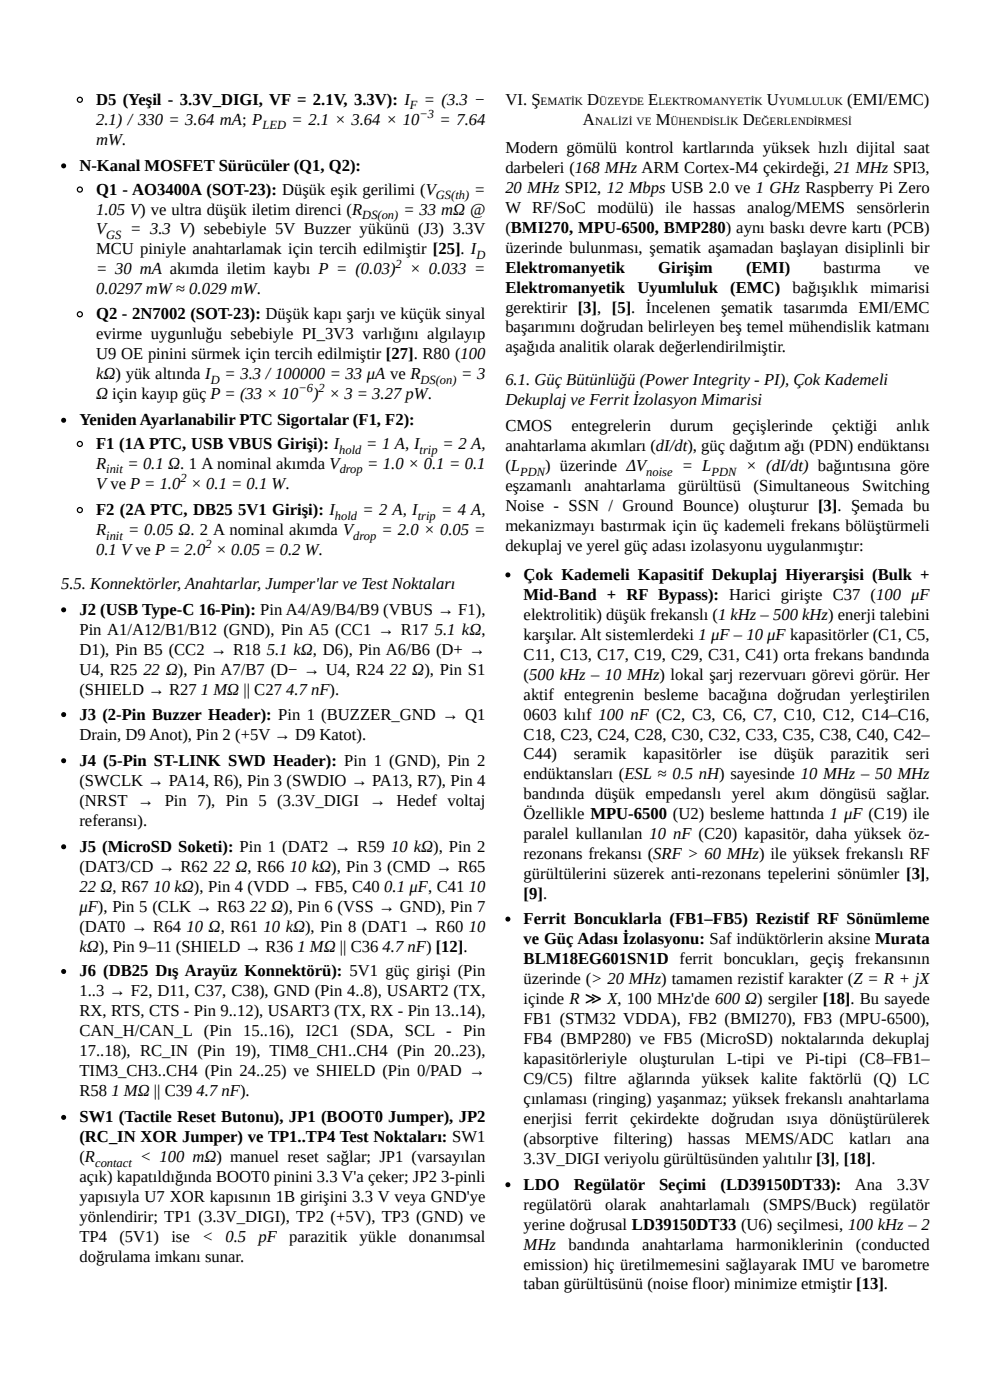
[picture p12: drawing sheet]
<svg xmlns="http://www.w3.org/2000/svg" width="210mm" height="297mm" viewBox="0 0 210 297" stroke-linecap="round" stroke-linejoin="round" font-family="sans-serif">
<defs><g id="words">
<g font-size="3.5">
<text x="20.4" y="22.2">D5 (Yeşil - 3.3V_DIGI, VF = 2.1V, 3.3V): I</text>
<text x="89.9" y="22.2">= (3.3 −</text>
<text x="107.2" y="22.2">VI. Ş</text>
<text x="124.5" y="22.2">D</text>
<text x="137.4" y="22.2">E</text>
<text x="162.6" y="22.2">U</text>
<text x="179.6" y="22.2">(EMI/EMC)</text>
<text x="20.4" y="26.5">2.1) / 330 = 3.64 mA; P</text>
<text x="61.8" y="26.5">= 2.1 × 3.64 × 10</text>
<text x="93.2" y="26.5">= 7.64</text>
<text x="123.6" y="26.5">A</text>
<text x="139" y="26.5">M</text>
<text x="157.5" y="26.5">D</text>
<text x="20.4" y="30.7">mW.</text>
<text x="107.1" y="32.5">Modern gömülü kontrol kartlarında yüksek hızlı dijital saat</text>
<text x="16.8" y="36.2">N-Kanal MOSFET Sürücüler (Q1, Q2):</text>
<text x="20.4" y="41.3">Q1 - AO3400A (SOT-23): Düşük eşik gerilimi (V</text>
<text x="100.6" y="41.3">=</text>
<text x="107.1" y="36.8">darbeleri (168 MHz ARM Cortex-M4 çekirdeği, 21 MHz SPI3,</text>
<text x="107.1" y="41">20 MHz SPI2, 12 Mbps USB 2.0 ve 1 GHz Raspberry Pi Zero</text>
<text x="20.4" y="45.5">1.05 V) ve ultra düşük iletim direnci (R</text>
<text x="85.5" y="45.5">= 33 mΩ @</text>
<text x="107.1" y="45.2">W RF/SoC modülü) ile hassas analog/MEMS sensörlerin</text>
<text x="20.4" y="49.7">V</text>
<text x="20.4" y="54">MCU piniyle anahtarlamak için tercih edilmiştir [25]. I</text>
<text x="27.6" y="49.7">= 3.3 V) sebebiyle 5V Buzzer yükünü (J3) 3.3V</text>
<text x="107.1" y="49.5">(BMI270, MPU-6500, BMP280) aynı baskı devre kartı (PCB)</text>
<text x="107.1" y="53.7">üzerinde bulunması, şematik aşamadan başlayan disiplinli bir</text>
<text x="20.4" y="58.2">= 30 mA akımda iletim kaybı P = (0.03)</text>
<text x="86.9" y="58.2">× 0.033 =</text>
<text x="107.1" y="57.9">Elektromanyetik</text>
<text x="139.6" y="57.9">Girişim</text>
<text x="158.2" y="57.9">(EMI)</text>
<text x="174.6" y="57.9">bastırma</text>
<text x="193.8" y="57.9">ve</text>
<text x="20.4" y="62.4">0.0297 mW ≈ 0.029 mW.</text>
<text x="107.1" y="62.2">Elektromanyetik</text>
<text x="135.2" y="62.2">Uyumluluk</text>
<text x="154.8" y="62.2">(EMC)</text>
<text x="168" y="62.2">bağışıklık</text>
<text x="184.6" y="62.2">mimarisi</text>
<text x="20.4" y="67.7">Q2 - 2N7002 (SOT-23): Düşük kapı şarjı ve küçük sinyal</text>
<text x="20.4" y="72">evirme uygunluğu sebebiyle PI_3V3 varlığını algılayıp</text>
<text x="107.1" y="66.4">gerektirir [3], [5]. İncelenen şematik tasarımda EMI/EMC</text>
<text x="107.1" y="70.4">başarımını doğrudan belirleyen beş temel mühendislik katmanı</text>
<text x="20.4" y="76.2">U9 OE pinini sürmek için tercih edilmiştir [27]. R80 (100</text>
<text x="107.1" y="74.6">aşağıda analitik olarak değerlendirilmiştir.</text>
<text x="20.4" y="80.4">kΩ) yük altında I</text>
<text x="47.6" y="80.4">= 3.3 /100000 = 33 μA ve R</text>
<text x="97.8" y="80.4">= 3</text>
<text x="107.1" y="81.8">6.1. Güç Bütünlüğü (Power Integrity- PI), Çok Kademeli</text>
<text x="20.4" y="84.7">Ω için kayıp güç P = (33 × 10</text>
<text x="66.4" y="84.7">) × 3 = 3.27 pW.</text>
<text x="107.1" y="86">Dekuplajve Ferrit İzolasyon Mimarisi</text>
<text x="16.8" y="90.2">Yeniden Ayarlanabilir PTC Sigortalar (F1, F2):</text>
<text x="20.4" y="95.2">F1 (1A PTC, USB VBUS Girişi): I</text>
<text x="77.6" y="95.2">= 1 A, I</text>
<text x="93.8" y="95.2">= 2 A,</text>
<text x="107.1" y="91.5">CMOS</text>
<text x="107.1" y="95.8">anahtarlama akımları (dI/dt), güç dağıtım ağı (PDN) endüktansı</text>
<text x="121.2" y="91.5">entegrelerin</text>
<text x="142.1" y="91.5">durum</text>
<text x="155.3" y="91.5">geçişlerinde</text>
<text x="176.4" y="91.5">çektiği</text>
<text x="190.1" y="91.5">anlık</text>
<text x="20.4" y="99.5">R</text>
<text x="27" y="99.5">= 0.1 Ω. 1 A nominal akımda V</text>
<text x="77.9" y="99.5">= 1.0 × 0.1 = 0.1</text>
<text x="107.1" y="100">(L</text>
<text x="115.6" y="100">) üzerinde ΔV</text>
<text x="144.6" y="100">= L</text>
<text x="158.1" y="100">× (dI/dt) bağıntısına göre</text>
<text x="20.4" y="103.7">Vve P = 1.0 × 0.1 = 0.1 W.</text>
<text x="107.1" y="104.2">eşzamanlı</text>
<text x="123.9" y="104.2">anahtarlama</text>
<text x="143.8" y="104.2">gürültüsü</text>
<text x="159.8" y="104.2">(Simultaneous</text>
<text x="182.8" y="104.2">Switching</text>
<text x="20.4" y="109.3">F2 (2A PTC, DB25</text>
<text x="20.4" y="113.5">R</text>
<text x="27.1" y="113.5">= 0.05 Ω. 2 A nominal akımda V</text>
<text x="50.5" y="109.3">5V1 Girişi): I</text>
<text x="76.9" y="109.3">= 2 A, I</text>
<text x="80.9" y="113.5">= 2.0 × 0.05 =</text>
<text x="93.5" y="109.3">= 4 A,</text>
<text x="107.1" y="108.5">Noise - SSN / Ground Bounce) oluşturur [3]. Şemada bu</text>
<text x="107.1" y="112.7">mekanizmayı bastırmak için üç kademeli frekans bölüştürmeli</text>
<text x="20.4" y="117.7">0.1 Vve P = 2.0 × 0.05 = 0.2 W.</text>
<text x="107.1" y="116.9">dekuplaj ve yerel güç adası izolasyonu uygulanmıştır:</text>
<text x="13" y="124.9">5.5. Konnektörler, Anahtarlar, Jumper'lar ve Test Noktaları</text>
<text x="111" y="123">Çok Kademeli Kapasitif Dekuplaj Hiyerarşisi (Bulk +</text>
<text x="16.8" y="130.4">J2 (USB Type-C 16-Pin): Pin A4/A9/B4/B9 (VBUS → F1),</text>
<text x="111" y="127.3">Mid-Band + RF Bypass): Harici girişte C37 (100 μF</text>
<text x="111" y="131.5">elektrolitik) düşük frekanslı (1 kHz – 500 kHz) enerji talebini</text>
<text x="16.8" y="134.7">Pin A1/A12/B1/B12 (GND), Pin A5 (CC1 → R17</text>
<text x="92.2" y="134.7">5.1 kΩ,</text>
<text x="111" y="135.7">karşılar. Alt sistemlerdeki 1 μF – 10 μF kapasitörler (C1, C5,</text>
<text x="16.8" y="138.9">D1), Pin B5 (CC2 → R18</text>
<text x="16.8" y="143.1">U4, R25</text>
<text x="30.4" y="143.1">22 Ω), Pin A7/B7 (D− → U4, R24</text>
<text x="56.5" y="138.9">5.1 kΩ, D6), Pin A6/B6 (D+ →</text>
<text x="82.7" y="143.1">22 Ω), Pin S1</text>
<text x="111" y="140">C11, C13, C17, C19, C29, C31, C41) orta frekans bandında</text>
<text x="16.8" y="147.4">(SHIELD → R27</text>
<text x="42.6" y="147.4">1 MΩ || C27</text>
<text x="60.7" y="147.4">4.7 nF).</text>
<text x="111" y="144.2">(500 kHz – 10 MHz) lokal şarj rezervuarı görevi görür. Her</text>
<text x="111" y="148.4">aktif entegrenin besleme bacağına doğrudan yerleştirilen</text>
<text x="16.8" y="152.7">J3 (2-Pin Buzzer Header): Pin 1 (BUZZER_GND → Q1</text>
<text x="111" y="152.7">0603 kılıf 100 nF (C2, C3, C6, C7, C10, C12, C14–C16,</text>
<text x="16.8" y="156.9">Drain, D9 Anot), Pin 2 (+5V → D9 Katot).</text>
<text x="111" y="156.9">C18, C23, C24, C28, C30, C32, C33, C35, C38, C40, C42–</text>
<text x="111" y="161.1">C44)</text>
<text x="121.6" y="161.1">seramik</text>
<text x="136.4" y="161.1">kapasitörler</text>
<text x="156.6" y="161.1">ise</text>
<text x="164.1" y="161.1">düşük</text>
<text x="176.1" y="161.1">parazitik</text>
<text x="192" y="161.1">seri</text>
<text x="16.8" y="162.4">J4 (5-Pin ST-LINK SWD Header): Pin 1 (GND), Pin 2</text>
<text x="16.8" y="166.7">(SWCLK → PA14, R6), Pin 3 (SWDIO → PA13, R7), Pin 4</text>
<text x="111" y="165.4">endüktansları (ESL ≈ 0.5 nH) sayesinde 10 MHz – 50 MHz</text>
<text x="16.8" y="170.9">(NRST → Pin 7), Pin 5 (3.3V_DIGI → Hedef voltaj</text>
<text x="111" y="169.6">bandında düşük empedanslı yerel akım döngüsü sağlar.</text>
<text x="111" y="173.8">Özellikle MPU-6500 (U2) besleme hattında 1 μF (C19) ile</text>
<text x="16.8" y="175.1">referansı).</text>
<text x="111" y="178.1">paralel kullanılan 10 nF (C20) kapasitör, daha yüksek öz-</text>
<text x="16.8" y="180.7">J5 (MicroSD Soketi): Pin 1 (DAT2 → R59</text>
<text x="16.8" y="184.9">(DAT3/CD → R62</text>
<text x="45.3" y="184.9">22 Ω, R66</text>
<text x="61.5" y="184.9">10 kΩ), Pin 3 (CMD → R65</text>
<text x="82.9" y="180.7">10 kΩ), Pin 2</text>
<text x="111" y="182.3">rezonans frekansı (SRF &gt; 60 MHz) ile yüksek frekanslı RF</text>
<text x="16.8" y="189.2">22 Ω, R67</text>
<text x="32.5" y="189.2">10 kΩ), Pin 4 (VDD → FB5, C40</text>
<text x="81.5" y="189.2">0.1 μF, C41</text>
<text x="99.4" y="189.2">10</text>
<text x="111" y="186.5">gürültülerini süzerek anti-rezonans tepelerini sönümler [3],</text>
<text x="111" y="190.8">[9].</text>
<text x="16.8" y="193.4">μF), Pin 5 (CLK → R63</text>
<text x="16.8" y="197.6">(DAT0 → R64</text>
<text x="39.5" y="197.6">10 Ω, R61</text>
<text x="53" y="193.4">22 Ω), Pin 6 (VSS → GND), Pin 7</text>
<text x="55.9" y="197.6">10 kΩ), Pin 8 (DAT1 → R60</text>
<text x="99.4" y="197.6">10</text>
<text x="111" y="196">Ferrit Boncuklarla (FB1–FB5) Rezistif RF Sönümleme</text>
<text x="16.8" y="201.9">kΩ), Pin 9–11 (SHIELD → R36</text>
<text x="63" y="201.9">1 MΩ || C36</text>
<text x="81.1" y="201.9">4.7 nF) [12].</text>
<text x="111" y="200.3">ve Güç Adası İzolasyonu: Saf indüktörlerin aksine Murata</text>
<text x="16.8" y="207.2">J6 (DB25 Dış Arayüz Konnektörü): 5V1 güç girişi (Pin</text>
<text x="111" y="204.5">BLM18EG601SN1D ferrit boncukları, geçiş frekansının</text>
<text x="111" y="208.7">üzerinde (&gt; 20 MHz) tamamen rezistif karakter (Z = R + jX</text>
<text x="16.8" y="211.4">1..3 → F2, D11, C37, C38), GND (Pin 4..8), USART2 (TX,</text>
<text x="16.8" y="215.6">RX, RTS, CTS - Pin 9..12), USART3 (TX, RX - Pin 13..14),</text>
<text x="111" y="213">içinde R ≫ X, 100 MHz'de 600 Ω) sergiler [18]. Bu sayede</text>
<text x="16.8" y="219.9">CAN_H/CAN_L (Pin 15..16), I2C1 (SDA, SCL - Pin</text>
<text x="111" y="217.2">FB1 (STM32 VDDA), FB2 (BMI270), FB3 (MPU-6500),</text>
<text x="111" y="221.4">FB4 (BMP280) ve FB5 (MicroSD) noktalarında dekuplaj</text>
<text x="16.8" y="224.1">17..18), RC_IN (Pin 19), TIM8_CH1..CH4 (Pin 20..23),</text>
<text x="111" y="225.7">kapasitörleriyle</text>
<text x="135.6" y="225.7">oluşturulan</text>
<text x="154.1" y="225.7">L-tipi</text>
<text x="164.8" y="225.7">ve</text>
<text x="170.8" y="225.7">Pi-tipi</text>
<text x="182.2" y="225.7">(C8–FB1–</text>
<text x="16.8" y="228.3">TIM3_CH3..CH4 (Pin 24..25) ve SHIELD (Pin 0/PAD →</text>
<text x="16.8" y="232.6">R58</text>
<text x="23.6" y="232.6">1 MΩ || C39</text>
<text x="41.7" y="232.6">4.7 nF).</text>
<text x="111" y="229.9">C9/C5)</text>
<text x="123.9" y="229.9">filtre</text>
<text x="133.2" y="229.9">ağlarında</text>
<text x="148.8" y="229.9">yüksek</text>
<text x="161.3" y="229.9">kalite</text>
<text x="171.6" y="229.9">faktörlü</text>
<text x="185.2" y="229.9">(Q)</text>
<text x="192.6" y="229.9">LC</text>
<text x="16.8" y="238.1">SW1 (Tactile Reset Butonu), JP1 (BOOT0 Jumper), JP2</text>
<text x="111" y="234.1">çınlaması (ringing) yaşanmaz; yüksek frekanslı anahtarlama</text>
<text x="111" y="238.4">enerjisi</text>
<text x="124" y="238.4">ferrit</text>
<text x="133.6" y="238.4">çekirdekte</text>
<text x="150.8" y="238.4">doğrudan</text>
<text x="166.7" y="238.4">ısıya</text>
<text x="176" y="238.4">dönüştürülerek</text>
<text x="16.8" y="242.3">(RC_IN XOR Jumper) ve TP1..TP4 Test Noktaları: SW1</text>
<text x="111" y="242.6">(absorptive</text>
<text x="130.1" y="242.6">filtering)</text>
<text x="145.8" y="242.6">hassas</text>
<text x="158" y="242.6">MEMS/ADC</text>
<text x="180" y="242.6">katları</text>
<text x="192.2" y="242.6">ana</text>
<text x="16.8" y="246.6">(R</text>
<text x="16.8" y="250.8">açık) kapatıldığında BOOT0 pinini 3.3 V'a çeker; JP2</text>
<text x="29.7" y="246.6">&lt; 100 mΩ) manuel reset sağlar; JP1 (varsayılan</text>
<text x="93.5" y="250.8">3-pinli</text>
<text x="111" y="246.8">3.3V_DIGI veriyolu gürültüsünden yalıtılır [3], [18].</text>
<text x="16.8" y="255">yapısıyla U7 XOR kapısının 1B girişini 3.3 V veya GND'ye</text>
<text x="111" y="252.4">LDO</text>
<text x="111" y="256.6">regülatörü</text>
<text x="121.7" y="252.4">Regülatör</text>
<text x="128.3" y="256.6">olarak</text>
<text x="139.7" y="252.4">Seçimi</text>
<text x="139.9" y="256.6">anahtarlamalı</text>
<text x="152.7" y="252.4">(LD39150DT33):</text>
<text x="161.8" y="256.6">(SMPS/Buck)</text>
<text x="181.2" y="252.4">Ana</text>
<text x="184.4" y="256.6">regülatör</text>
<text x="190.2" y="252.4">3.3V</text>
<text x="16.8" y="259.3">yönlendirir; TP1 (3.3V_DIGI), TP2 (+5V), TP3 (GND) ve</text>
<text x="16.8" y="263.5">TP4</text>
<text x="25.3" y="263.5">(5V1)</text>
<text x="36.3" y="263.5">ise</text>
<text x="42.8" y="263.5">&lt;</text>
<text x="47.8" y="263.5">0.5</text>
<text x="54.8" y="263.5">pF</text>
<text x="61.3" y="263.5">parazitik</text>
<text x="76.2" y="263.5">yükle</text>
<text x="86.7" y="263.5">donanımsal</text>
<text x="111" y="260.9">yerine doğrusal LD39150DT33 (U6) seçilmesi, 100 kHz – 2</text>
<text x="16.8" y="267.7">doğrulama imkanı sunar.</text>
<text x="111" y="265.1">MHz</text>
<text x="111" y="269.3">emission) hiç üretilmemesini sağlayarak IMU ve barometre</text>
<text x="120.5" y="265.1">bandında</text>
<text x="136.1" y="265.1">anahtarlama</text>
<text x="156" y="265.1">harmoniklerinin</text>
<text x="181.4" y="265.1">(conducted</text>
<text x="111" y="273.6">taban gürültüsünü (noise floor) minimize etmiştir [13].</text>
</g>
<g font-size="2.6">
<text x="86.9" y="23.2">F</text>
<text x="55.6" y="27.4">LED</text>
<text x="88.9" y="25">−3</text>
<text x="76.8" y="46.5">DS(on)</text>
<text x="92.4" y="42.2">GS(th)</text>
<text x="22.5" y="50.7">GS</text>
<text x="83.9" y="56.8">2</text>
<text x="101" y="54.9">D</text>
<text x="44.7" y="81.4">D</text>
<text x="63.3" y="83.2">−6</text>
<text x="67.5" y="83.2">2</text>
<text x="89.2" y="81.4">DS(on)</text>
<text x="22.5" y="100.4">init</text>
<text x="71.9" y="96.2">hold</text>
<text x="72" y="100.4">drop</text>
<text x="89" y="96.2">trip</text>
<text x="110.3" y="101">PDN</text>
<text x="137" y="101">noise</text>
<text x="150.9" y="101">PDN</text>
<text x="38.3" y="102.3">2</text>
<text x="71" y="110.2">hold</text>
<text x="88.6" y="110.2">trip</text>
<text x="22.5" y="114.5">init</text>
<text x="43.5" y="116.3">2</text>
<text x="74.9" y="114.5">drop</text>
<text x="20.2" y="247.5">contact</text>
</g>
<g font-size="2.4">
<text x="114.6" y="22.2">ematik</text>
<text x="127" y="22.2">üzeyde</text>
<text x="139.6" y="22.2">lektromanyetik</text>
<text x="165.1" y="22.2">yumluluk</text>
<text x="126.1" y="26.5">nalizi ve</text>
<text x="142.2" y="26.5">ühendislik</text>
<text x="160" y="26.5">eğerlendirmesi</text>
</g>
</g></defs>
<g fill="none" stroke="#000" stroke-width=".26">
<circle cx="16.9" cy="21.2" r=".53"/>
<circle cx="16.9" cy="40.2" r=".53"/>
<circle cx="16.9" cy="66.7" r=".53"/>
<circle cx="16.9" cy="94.2" r=".53"/>
<circle cx="16.9" cy="108.2" r=".53"/>
</g>
<g fill="#000">
<circle cx="13.5" cy="35.2" r=".53"/>
<circle cx="13.5" cy="89.2" r=".53"/>
<circle cx="13.5" cy="129.4" r=".53"/>
<circle cx="107.7" cy="122" r=".53"/>
<circle cx="13.5" cy="151.6" r=".53"/>
<circle cx="13.5" cy="179.6" r=".53"/>
<circle cx="13.5" cy="161.4" r=".53"/>
<circle cx="107.7" cy="195" r=".53"/>
<circle cx="13.5" cy="206.1" r=".53"/>
<circle cx="13.5" cy="237.1" r=".53"/>
<circle cx="107.7" cy="251.3" r=".53"/>
</g>
<use href="#words"/>
</svg>
